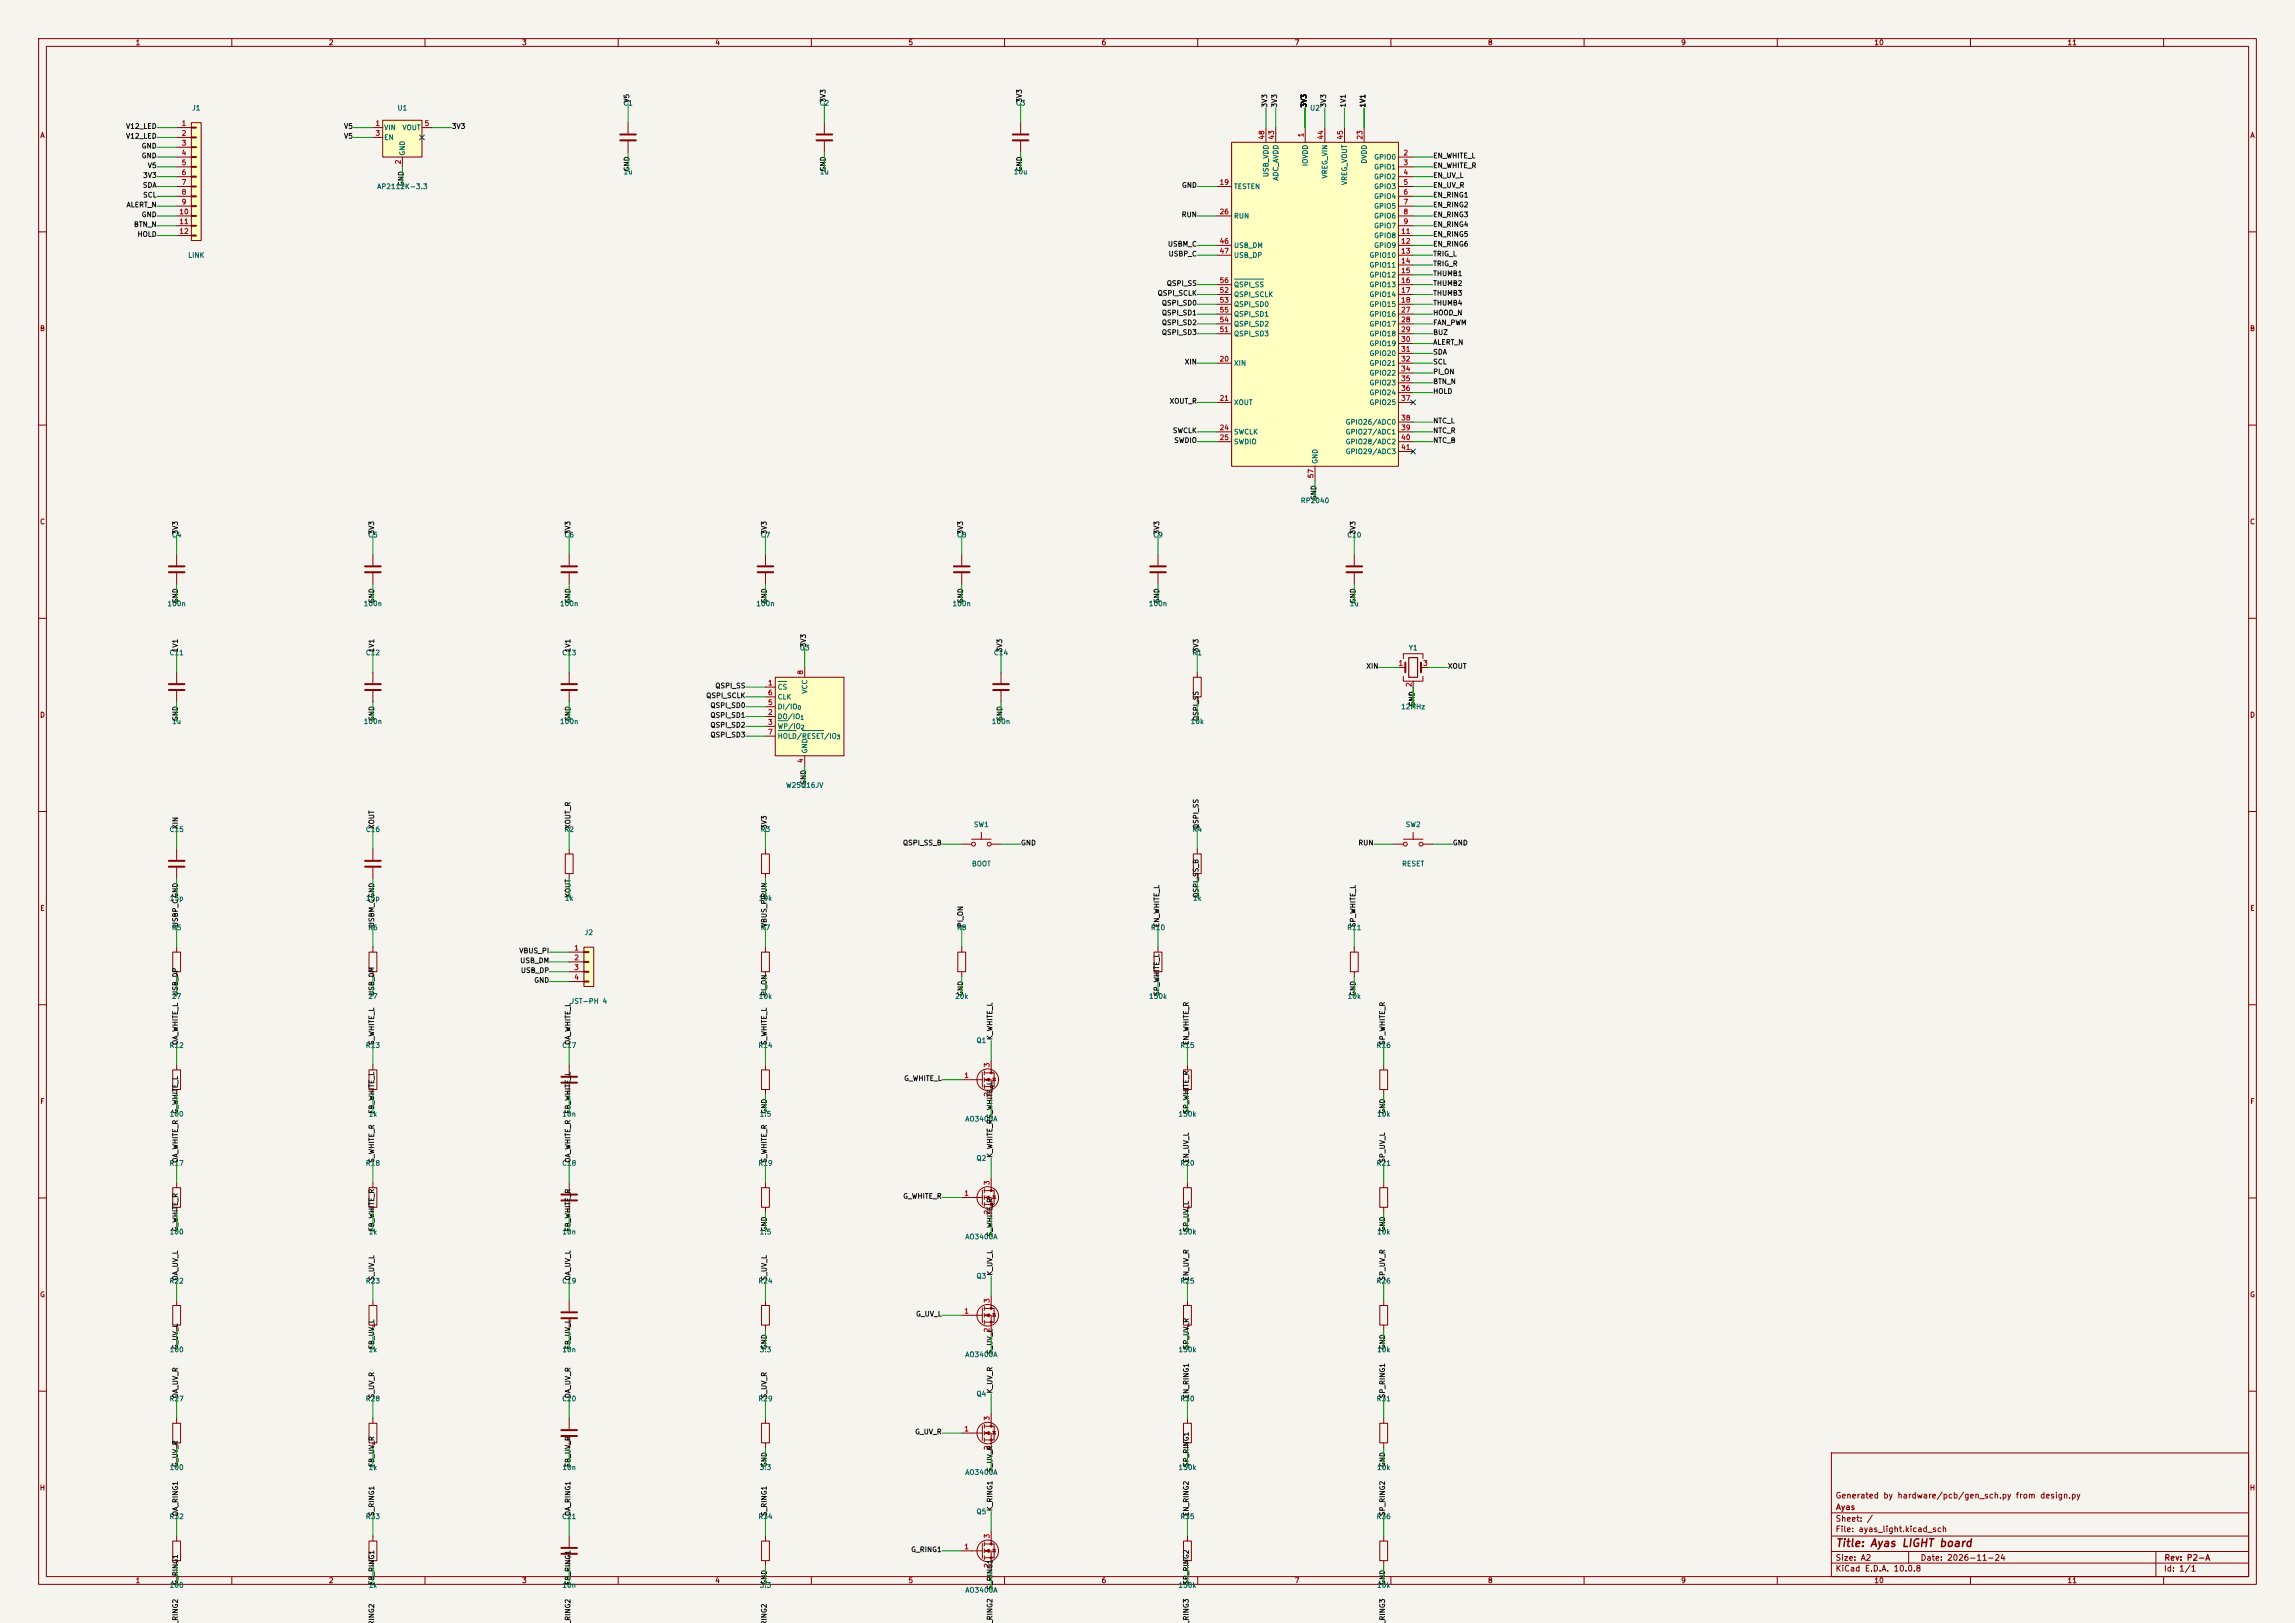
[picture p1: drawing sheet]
<svg xmlns="http://www.w3.org/2000/svg" width="594mm" height="420mm" viewBox="0 0 594 420" stroke-linecap="round" stroke-linejoin="round" font-family="sans-serif">
<defs><g id="words">
<text font-size="2" fill="#840000" x="475" y="400.8">Title: Ayas LIGHT board</text>
<g font-size="1.5" fill="#840000">
<text x="475" y="388.1">Generated by hardware/pcb/gen_sch.py from design.py</text>
<text x="475" y="394.1">Sheet: /</text>
<text x="475.1" y="391.1">Ayas</text>
<text x="475" y="396.8">File: ayas_light.kicad_sch</text>
<text x="475" y="407">KiCad E.D.A. 10.0.8</text>
<text x="475" y="404.2">Size: A2</text>
<text x="497" y="404.2">Date: 2026-11-24</text>
<text x="560" y="407">Id: 1/1</text>
<text x="560.1" y="404.2">Rev: P2-A</text>
</g>
<g font-size="1.3" fill="#840000">
<text x="35" y="12">1</text>
<text x="85" y="12">2</text>
<text x="135" y="12">3</text>
<text x="185" y="12">4</text>
<text x="235" y="12">5</text>
<text x="285" y="12">6</text>
<text x="335" y="12">7</text>
<text x="385" y="12">8</text>
<text x="435" y="12">9</text>
<text x="485" y="12">10</text>
<text x="535" y="12">11</text>
<text x="10.3" y="36">A</text>
<text x="582.3" y="36">A</text>
<text x="10.2" y="86">B</text>
<text x="582.2" y="86">B</text>
<text x="10.2" y="136">C</text>
<text x="582.2" y="136">C</text>
<text x="10.2" y="186">D</text>
<text x="582.2" y="186">D</text>
<text x="10.3" y="236">E</text>
<text x="582.3" y="236">E</text>
<text x="10.3" y="286">F</text>
<text x="582.3" y="286">F</text>
<text x="10.2" y="336">G</text>
<text x="582.2" y="336">G</text>
<text x="10.2" y="386">H</text>
<text x="582.2" y="386">H</text>
<text x="35" y="410">1</text>
<text x="85" y="410">2</text>
<text x="135" y="410">3</text>
<text x="185" y="410">4</text>
<text x="235" y="410">5</text>
<text x="285" y="410">6</text>
<text x="335" y="410">7</text>
<text x="385" y="410">8</text>
<text x="435" y="410">9</text>
<text x="485" y="410">10</text>
<text x="535" y="410">11</text>
</g>
<g font-size="1.3" fill="#006464">
<text x="49.6" y="28.9">J1</text>
<text x="102.7" y="28.9">U1</text>
<text x="161.2" y="27.6">C1</text>
<text x="212" y="27.6">C2</text>
<text x="262.8" y="27.6">C3</text>
<text x="339" y="28.9">U2</text>
<text x="99.3" y="34">VIN</text>
<text x="104" y="34">VOUT</text>
<text x="99.3" y="36.5">EN</text>
<text x="105.1" y="40.4" transform="rotate(-90 105.1 40.4)">GND</text>
<text x="355.5" y="41.6">GPIO0</text>
<text x="161.3" y="45.4">1u</text>
<text x="212.1" y="45.4">1u</text>
<text x="262.2" y="45.4">10u</text>
<text x="328.6" y="46" transform="rotate(-90 328.6 46)">USB_VDD</text>
<text x="331.2" y="46.9" transform="rotate(-90 331.2 46.9)">ADC_AVDD</text>
<text x="338.8" y="43.1" transform="rotate(-90 338.8 43.1)">IOVDD</text>
<text x="343.9" y="46.3" transform="rotate(-90 343.9 46.3)">VREG_VIN</text>
<text x="354" y="42.5" transform="rotate(-90 354 42.5)">DVDD</text>
<text x="355.5" y="44.1">GPIO1</text>
<text x="355.5" y="46.7">GPIO2</text>
<text x="97.5" y="49.2">AP2112K-3.3</text>
<text x="319.3" y="49.2">TESTEN</text>
<text x="348.9" y="48" transform="rotate(-90 348.9 48)">VREG_VOUT</text>
<text x="355.5" y="49.2">GPIO3</text>
<text x="355.5" y="51.8">GPIO4</text>
<text x="319.3" y="56.8">RUN</text>
<text x="355.5" y="54.3">GPIO5</text>
<text x="355.5" y="56.8">GPIO6</text>
<text x="355.5" y="59.4">GPIO7</text>
<text x="319.3" y="64.5">USB_DM</text>
<text x="355.5" y="61.9">GPIO8</text>
<text x="355.5" y="64.5">GPIO9</text>
<text x="48.6" y="67">LINK</text>
<text x="319.3" y="67">USB_DP</text>
<text x="354.3" y="67">GPIO10</text>
<text x="354.3" y="69.5">GPIO11</text>
<text x="319.3" y="77.2">QSPI_SCLK</text>
<text x="319.3" y="74.6">QSPI_SS</text>
<text x="354.3" y="72.1">GPIO12</text>
<text x="354.3" y="74.6">GPIO13</text>
<text x="354.3" y="77.2">GPIO14</text>
<text x="319.3" y="79.7">QSPI_SD0</text>
<text x="319.3" y="82.2">QSPI_SD1</text>
<text x="354.3" y="79.7">GPIO15</text>
<text x="354.3" y="82.2">GPIO16</text>
<text x="319.3" y="87.3">QSPI_SD3</text>
<text x="319.3" y="84.8">QSPI_SD2</text>
<text x="354.3" y="84.8">GPIO17</text>
<text x="354.3" y="87.3">GPIO18</text>
<text x="354.3" y="89.9">GPIO19</text>
<text x="319.3" y="94.9">XIN</text>
<text x="354.3" y="92.4">GPIO20</text>
<text x="354.3" y="94.9">GPIO21</text>
<text x="354.3" y="97.5">GPIO22</text>
<text x="354.3" y="100">GPIO23</text>
<text x="319.3" y="105.1">XOUT</text>
<text x="354.3" y="102.6">GPIO24</text>
<text x="354.3" y="105.1">GPIO25</text>
<text x="319.3" y="112.7">SWCLK</text>
<text x="348.2" y="110.2">GPIO26/ADC0</text>
<text x="348.2" y="112.7">GPIO27/ADC1</text>
<text x="319.3" y="115.3">SWDIO</text>
<text x="348.2" y="115.3">GPIO28/ADC2</text>
<text x="348.2" y="117.8">GPIO29/ADC3</text>
<text x="341.3" y="120.2" transform="rotate(-90 341.3 120.2)">GND</text>
<text x="336.5" y="130.5">RP2040</text>
<text x="44.4" y="139.4">C4</text>
<text x="95.2" y="139.4">C5</text>
<text x="146" y="139.4">C6</text>
<text x="196.8" y="139.4">C7</text>
<text x="247.6" y="139.4">C8</text>
<text x="298.4" y="139.4">C9</text>
<text x="348.5" y="139.4">C10</text>
<text x="43.2" y="157.2">100n</text>
<text x="94" y="157.2">100n</text>
<text x="144.8" y="157.2">100n</text>
<text x="195.6" y="157.2">100n</text>
<text x="246.4" y="157.2">100n</text>
<text x="297.2" y="157.2">100n</text>
<text x="349.2" y="157.2">1u</text>
<text x="43.7" y="169.9">C11</text>
<text x="94.5" y="169.9">C12</text>
<text x="145.3" y="169.9">C13</text>
<text x="206.9" y="168.6">U3</text>
<text x="257.1" y="169.9">C14</text>
<text x="308.5" y="169.9">R1</text>
<text x="364.5" y="168.6">Y1</text>
<text x="201.1" y="178.8">CS</text>
<text x="209.2" y="179.6" transform="rotate(-90 209.2 179.6)">VCC</text>
<text x="201.1" y="183.8">DI/IO</text>
<text x="201.1" y="181.3">CLK</text>
<text x="362.5" y="183.8">12MHz</text>
<text x="44.4" y="187.7">1u</text>
<text x="94" y="187.7">100n</text>
<text x="144.8" y="187.7">100n</text>
<text x="201.1" y="186.4">DO/IO</text>
<text x="201.1" y="188.9">WP/IO</text>
<text x="201.1" y="191.5">HOLD/RESET/IO</text>
<text x="256.6" y="187.7">100n</text>
<text x="308" y="187.7">10k</text>
<text x="209.2" y="195.1" transform="rotate(-90 209.2 195.1)">GND</text>
<text x="203.3" y="204.2">W25Q16JV</text>
<text x="43.7" y="215.6">C15</text>
<text x="94.5" y="215.6">C16</text>
<text x="146" y="215.6">R2</text>
<text x="196.8" y="215.6">R3</text>
<text x="251.9" y="214.3">SW1</text>
<text x="308.5" y="215.6">R4</text>
<text x="363.7" y="214.3">SW2</text>
<text x="251.4" y="224.5">BOOT</text>
<text x="362.8" y="224.5">RESET</text>
<text x="43.8" y="233.4">15p</text>
<text x="94.6" y="233.4">15p</text>
<text x="146.1" y="233.4">1k</text>
<text x="196.3" y="233.4">10k</text>
<text x="308.6" y="233.4">1k</text>
<text x="44.4" y="241">R5</text>
<text x="95.2" y="241">R6</text>
<text x="151.2" y="242.3">J2</text>
<text x="196.8" y="241">R7</text>
<text x="247.6" y="241">R8</text>
<text x="297.7" y="241">R10</text>
<text x="348.5" y="241">R11</text>
<text x="44.4" y="258.8">27</text>
<text x="95.2" y="258.8">27</text>
<text x="147.5" y="260">JST-PH 4</text>
<text x="196.3" y="258.8">10k</text>
<text x="247.1" y="258.8">20k</text>
<text x="297.3" y="258.8">150k</text>
<text x="348.7" y="258.8">10k</text>
<text x="43.7" y="271.5">R12</text>
<text x="94.5" y="271.5">R13</text>
<text x="145.3" y="271.5">C17</text>
<text x="196.1" y="271.5">R14</text>
<text x="252.6" y="270.2">Q1</text>
<text x="305.4" y="271.5">R15</text>
<text x="356.2" y="271.5">R16</text>
<text x="43.8" y="289.3">100</text>
<text x="95.3" y="289.3">1k</text>
<text x="145.4" y="289.3">10n</text>
<text x="196.5" y="289.3">1.5</text>
<text x="249.7" y="290.5">AO3400A</text>
<text x="304.9" y="289.3">150k</text>
<text x="356.3" y="289.3">10k</text>
<text x="43.7" y="302">R17</text>
<text x="94.5" y="302">R18</text>
<text x="145.3" y="302">C18</text>
<text x="196.1" y="302">R19</text>
<text x="252.6" y="300.7">Q2</text>
<text x="305.4" y="302">R20</text>
<text x="356.2" y="302">R21</text>
<text x="43.8" y="319.7">100</text>
<text x="95.3" y="319.7">1k</text>
<text x="145.4" y="319.7">10n</text>
<text x="196.5" y="319.7">1.5</text>
<text x="249.7" y="321">AO3400A</text>
<text x="304.9" y="319.7">150k</text>
<text x="356.3" y="319.7">10k</text>
<text x="43.7" y="332.4">R22</text>
<text x="94.5" y="332.4">R23</text>
<text x="145.3" y="332.4">C19</text>
<text x="196.1" y="332.4">R24</text>
<text x="252.6" y="331.2">Q3</text>
<text x="305.4" y="332.4">R25</text>
<text x="356.2" y="332.4">R26</text>
<text x="43.8" y="350.2">100</text>
<text x="95.3" y="350.2">1k</text>
<text x="145.4" y="350.2">10n</text>
<text x="196.5" y="350.2">3.3</text>
<text x="249.7" y="351.5">AO3400A</text>
<text x="304.9" y="350.2">150k</text>
<text x="356.3" y="350.2">10k</text>
<text x="43.7" y="362.9">R27</text>
<text x="94.5" y="362.9">R28</text>
<text x="145.3" y="362.9">C20</text>
<text x="196.1" y="362.9">R29</text>
<text x="252.6" y="361.6">Q4</text>
<text x="305.4" y="362.9">R30</text>
<text x="356.2" y="362.9">R31</text>
<text x="43.8" y="380.7">100</text>
<text x="95.3" y="380.7">1k</text>
<text x="145.4" y="380.7">10n</text>
<text x="196.5" y="380.7">3.3</text>
<text x="249.7" y="382">AO3400A</text>
<text x="304.9" y="380.7">150k</text>
<text x="356.3" y="380.7">10k</text>
<text x="43.7" y="393.4">R32</text>
<text x="94.5" y="393.4">R33</text>
<text x="145.3" y="393.4">C21</text>
<text x="196.1" y="393.4">R34</text>
<text x="252.6" y="392.1">Q5</text>
<text x="305.4" y="393.4">R35</text>
<text x="356.2" y="393.4">R36</text>
<text x="43.8" y="411.2">100</text>
<text x="95.3" y="411.2">1k</text>
<text x="145.4" y="411.2">10n</text>
<text x="196.5" y="411.2">3.3</text>
<text x="249.7" y="412.4">AO3400A</text>
<text x="304.9" y="411.2">150k</text>
<text x="356.3" y="411.2">10k</text>
</g>
<g font-size="1.3" fill="#0f0f0f">
<text x="163.2" y="26.7" transform="rotate(-90 163.2 26.7)">V5</text>
<text x="214" y="26.7" transform="rotate(-90 214 26.7)">3V3</text>
<text x="264.8" y="26.7" transform="rotate(-90 264.8 26.7)">3V3</text>
<text x="328.3" y="28" transform="rotate(-90 328.3 28)">3V3</text>
<text x="330.8" y="28" transform="rotate(-90 330.8 28)">3V3</text>
<text x="338.4" y="28" transform="rotate(-90 338.4 28)">3V3</text>
<text x="343.5" y="28" transform="rotate(-90 343.5 28)">3V3</text>
<text x="348.6" y="28" transform="rotate(-90 348.6 28)">1V1</text>
<text x="353.7" y="28" transform="rotate(-90 353.7 28)">1V1</text>
<text x="32.5" y="33.6">V12_LED</text>
<text x="88.9" y="33.6">V5</text>
<text x="116.8" y="33.6">3V3</text>
<text x="32.5" y="36.2">V12_LED</text>
<text x="36.5" y="38.7">GND</text>
<text x="36.5" y="41.3">GND</text>
<text x="88.9" y="36.2">V5</text>
<text x="370.8" y="41.3">EN_WHITE_L</text>
<text x="36.9" y="46.3">3V3</text>
<text x="38.1" y="43.8">V5</text>
<text x="163.2" y="44.5" transform="rotate(-90 163.2 44.5)">GND</text>
<text x="214" y="44.5" transform="rotate(-90 214 44.5)">GND</text>
<text x="264.8" y="44.5" transform="rotate(-90 264.8 44.5)">GND</text>
<text x="370.8" y="46.3">EN_UV_L</text>
<text x="370.8" y="43.8">EN_WHITE_R</text>
<text x="32.6" y="54">ALERT_N</text>
<text x="36.8" y="48.9">SDA</text>
<text x="36.9" y="51.4">SCL</text>
<text x="104.8" y="48.3" transform="rotate(-90 104.8 48.3)">GND</text>
<text x="305.8" y="48.9">GND</text>
<text x="370.8" y="54">EN_RING2</text>
<text x="370.8" y="51.4">EN_RING1</text>
<text x="370.8" y="48.9">EN_UV_R</text>
<text x="34.5" y="59">BTN_N</text>
<text x="36.5" y="56.5">GND</text>
<text x="305.7" y="56.5">RUN</text>
<text x="370.8" y="59">EN_RING4</text>
<text x="370.8" y="56.5">EN_RING3</text>
<text x="35.5" y="61.6">HOLD</text>
<text x="302.2" y="64.1">USBM_C</text>
<text x="370.8" y="64.1">EN_RING6</text>
<text x="370.8" y="61.6">EN_RING5</text>
<text x="302.3" y="66.7">USBP_C</text>
<text x="370.8" y="66.7">TRIG_L</text>
<text x="370.8" y="69.2">TRIG_R</text>
<text x="370.8" y="71.7">THUMB1</text>
<text x="299.5" y="76.8">QSPI_SCLK</text>
<text x="301.9" y="74.3">QSPI_SS</text>
<text x="370.8" y="74.3">THUMB2</text>
<text x="370.8" y="76.8">THUMB3</text>
<text x="300.6" y="81.9">QSPI_SD1</text>
<text x="300.6" y="79.4">QSPI_SD0</text>
<text x="370.8" y="79.4">THUMB4</text>
<text x="370.8" y="81.9">HOOD_N</text>
<text x="300.6" y="84.4">QSPI_SD2</text>
<text x="300.6" y="87">QSPI_SD3</text>
<text x="370.8" y="84.4">FAN_PWM</text>
<text x="370.8" y="87">BUZ</text>
<text x="370.8" y="89.5">ALERT_N</text>
<text x="306.5" y="94.6">XIN</text>
<text x="370.8" y="92.1">SDA</text>
<text x="370.8" y="94.6">SCL</text>
<text x="370.8" y="97.1">PI_ON</text>
<text x="370.8" y="99.7">BTN_N</text>
<text x="302.6" y="104.8">XOUT_R</text>
<text x="370.8" y="102.2">HOLD</text>
<text x="303.4" y="112.4">SWCLK</text>
<text x="370.8" y="109.8">NTC_L</text>
<text x="370.8" y="112.4">NTC_R</text>
<text x="303.8" y="114.9">SWDIO</text>
<text x="370.8" y="114.9">NTC_B</text>
<text x="341" y="129.6" transform="rotate(-90 341 129.6)">GND</text>
<text x="46.3" y="138.5" transform="rotate(-90 46.3 138.5)">3V3</text>
<text x="97.1" y="138.5" transform="rotate(-90 97.1 138.5)">3V3</text>
<text x="147.9" y="138.5" transform="rotate(-90 147.9 138.5)">3V3</text>
<text x="198.7" y="138.5" transform="rotate(-90 198.7 138.5)">3V3</text>
<text x="249.5" y="138.5" transform="rotate(-90 249.5 138.5)">3V3</text>
<text x="300.3" y="138.5" transform="rotate(-90 300.3 138.5)">3V3</text>
<text x="351.1" y="138.5" transform="rotate(-90 351.1 138.5)">3V3</text>
<text x="46.3" y="156.2" transform="rotate(-90 46.3 156.2)">GND</text>
<text x="97.1" y="156.2" transform="rotate(-90 97.1 156.2)">GND</text>
<text x="147.9" y="156.2" transform="rotate(-90 147.9 156.2)">GND</text>
<text x="198.7" y="156.2" transform="rotate(-90 198.7 156.2)">GND</text>
<text x="249.5" y="156.2" transform="rotate(-90 249.5 156.2)">GND</text>
<text x="300.3" y="156.2" transform="rotate(-90 300.3 156.2)">GND</text>
<text x="351.1" y="156.2" transform="rotate(-90 351.1 156.2)">GND</text>
<text x="208.9" y="167.7" transform="rotate(-90 208.9 167.7)">3V3</text>
<text x="46.3" y="168.9" transform="rotate(-90 46.3 168.9)">1V1</text>
<text x="97.1" y="168.9" transform="rotate(-90 97.1 168.9)">1V1</text>
<text x="147.9" y="168.9" transform="rotate(-90 147.9 168.9)">1V1</text>
<text x="259.7" y="168.9" transform="rotate(-90 259.7 168.9)">3V3</text>
<text x="310.5" y="168.9" transform="rotate(-90 310.5 168.9)">3V3</text>
<text x="353.5" y="173.3">XIN</text>
<text x="374.6" y="173.3">XOUT</text>
<text x="185" y="178.4">QSPI_SS</text>
<text x="182.7" y="181">QSPI_SCLK</text>
<text x="183.7" y="183.5">QSPI_SD0</text>
<text x="366.4" y="182.9" transform="rotate(-90 366.4 182.9)">GND</text>
<text x="46.3" y="186.7" transform="rotate(-90 46.3 186.7)">GND</text>
<text x="97.1" y="186.7" transform="rotate(-90 97.1 186.7)">GND</text>
<text x="147.9" y="186.7" transform="rotate(-90 147.9 186.7)">GND</text>
<text x="183.7" y="186">QSPI_SD1</text>
<text x="183.7" y="188.6">QSPI_SD2</text>
<text x="183.7" y="191.1">QSPI_SD3</text>
<text x="259.7" y="186.7" transform="rotate(-90 259.7 186.7)">GND</text>
<text x="310.5" y="186.7" transform="rotate(-90 310.5 186.7)">QSPI_SS</text>
<text x="208.9" y="203.2" transform="rotate(-90 208.9 203.2)">GND</text>
<text x="46.3" y="214.7" transform="rotate(-90 46.3 214.7)">XIN</text>
<text x="97.1" y="214.7" transform="rotate(-90 97.1 214.7)">XOUT</text>
<text x="147.9" y="214.7" transform="rotate(-90 147.9 214.7)">XOUT_R</text>
<text x="198.7" y="214.7" transform="rotate(-90 198.7 214.7)">3V3</text>
<text x="310.5" y="214.7" transform="rotate(-90 310.5 214.7)">QSPI_SS</text>
<text x="233.6" y="219.1">QSPI_SS_B</text>
<text x="264.1" y="219.1">GND</text>
<text x="351.4" y="219.1">RUN</text>
<text x="375.9" y="219.1">GND</text>
<text x="147.9" y="232.4" transform="rotate(-90 147.9 232.4)">XOUT</text>
<text x="310.5" y="232.4" transform="rotate(-90 310.5 232.4)">QSPI_SS_B</text>
<text x="46.3" y="240.1" transform="rotate(-90 46.3 240.1)">USBP_CGND</text>
<text x="97.1" y="240.1" transform="rotate(-90 97.1 240.1)">USBM_CGND</text>
<text x="198.7" y="240.1" transform="rotate(-90 198.7 240.1)">VBUS_PIRUN</text>
<text x="249.5" y="240.1" transform="rotate(-90 249.5 240.1)">PI_ON</text>
<text x="300.3" y="240.1" transform="rotate(-90 300.3 240.1)">EN_WHITE_L</text>
<text x="351.1" y="240.1" transform="rotate(-90 351.1 240.1)">SP_WHITE_L</text>
<text x="134.3" y="247">VBUS_PI</text>
<text x="134.5" y="249.5">USB_DM</text>
<text x="46.3" y="257.8" transform="rotate(-90 46.3 257.8)">USB_DP</text>
<text x="97.1" y="257.8" transform="rotate(-90 97.1 257.8)">USB_DM</text>
<text x="134.7" y="252.1">USB_DP</text>
<text x="138.1" y="254.6">GND</text>
<text x="198.7" y="257.8" transform="rotate(-90 198.7 257.8)">PI_ON</text>
<text x="249.5" y="257.8" transform="rotate(-90 249.5 257.8)">GND</text>
<text x="300.3" y="257.8" transform="rotate(-90 300.3 257.8)">SP_WHITE_L</text>
<text x="351.1" y="257.8" transform="rotate(-90 351.1 257.8)">GND</text>
<text x="257.2" y="269.3" transform="rotate(-90 257.2 269.3)">K_WHITE_L</text>
<text x="46.3" y="270.5" transform="rotate(-90 46.3 270.5)">OA_WHITE_L</text>
<text x="97.1" y="270.5" transform="rotate(-90 97.1 270.5)">S_WHITE_L</text>
<text x="147.9" y="270.5" transform="rotate(-90 147.9 270.5)">OA_WHITE_L</text>
<text x="198.7" y="270.5" transform="rotate(-90 198.7 270.5)">S_WHITE_L</text>
<text x="308" y="270.5" transform="rotate(-90 308 270.5)">EN_WHITE_R</text>
<text x="358.8" y="270.5" transform="rotate(-90 358.8 270.5)">SP_WHITE_R</text>
<text x="233.9" y="280">G_WHITE_L</text>
<text x="46.3" y="288.3" transform="rotate(-90 46.3 288.3)">G_WHITE_L</text>
<text x="97.1" y="288.3" transform="rotate(-90 97.1 288.3)">FB_WHITE_L</text>
<text x="147.9" y="288.3" transform="rotate(-90 147.9 288.3)">FB_WHITE_L</text>
<text x="198.7" y="288.3" transform="rotate(-90 198.7 288.3)">GND</text>
<text x="308" y="288.3" transform="rotate(-90 308 288.3)">SP_WHITE_R</text>
<text x="358.8" y="288.3" transform="rotate(-90 358.8 288.3)">GND</text>
<text x="257.2" y="299.7" transform="rotate(-90 257.2 299.7)">K_WHITE_RS_WHITE_L</text>
<text x="46.3" y="301" transform="rotate(-90 46.3 301)">OA_WHITE_R</text>
<text x="97.1" y="301" transform="rotate(-90 97.1 301)">S_WHITE_R</text>
<text x="147.9" y="301" transform="rotate(-90 147.9 301)">OA_WHITE_R</text>
<text x="198.7" y="301" transform="rotate(-90 198.7 301)">S_WHITE_R</text>
<text x="308" y="301" transform="rotate(-90 308 301)">EN_UV_L</text>
<text x="358.8" y="301" transform="rotate(-90 358.8 301)">SP_UV_L</text>
<text x="233.6" y="310.5">G_WHITE_R</text>
<text x="46.3" y="318.8" transform="rotate(-90 46.3 318.8)">G_WHITE_R</text>
<text x="97.1" y="318.8" transform="rotate(-90 97.1 318.8)">FB_WHITE_R</text>
<text x="147.9" y="318.8" transform="rotate(-90 147.9 318.8)">FB_WHITE_R</text>
<text x="198.7" y="318.8" transform="rotate(-90 198.7 318.8)">GND</text>
<text x="257.2" y="320.1" transform="rotate(-90 257.2 320.1)">S_WHITE_R</text>
<text x="308" y="318.8" transform="rotate(-90 308 318.8)">SP_UV_L</text>
<text x="358.8" y="318.8" transform="rotate(-90 358.8 318.8)">GND</text>
<text x="46.3" y="331.5" transform="rotate(-90 46.3 331.5)">OA_UV_L</text>
<text x="97.1" y="331.5" transform="rotate(-90 97.1 331.5)">S_UV_L</text>
<text x="147.9" y="331.5" transform="rotate(-90 147.9 331.5)">OA_UV_L</text>
<text x="198.7" y="331.5" transform="rotate(-90 198.7 331.5)">S_UV_L</text>
<text x="257.2" y="330.2" transform="rotate(-90 257.2 330.2)">K_UV_L</text>
<text x="308" y="331.5" transform="rotate(-90 308 331.5)">EN_UV_R</text>
<text x="358.8" y="331.5" transform="rotate(-90 358.8 331.5)">SP_UV_R</text>
<text x="237" y="341">G_UV_L</text>
<text x="46.3" y="349.3" transform="rotate(-90 46.3 349.3)">G_UV_L</text>
<text x="97.1" y="349.3" transform="rotate(-90 97.1 349.3)">FB_UV_L</text>
<text x="147.9" y="349.3" transform="rotate(-90 147.9 349.3)">FB_UV_L</text>
<text x="198.7" y="349.3" transform="rotate(-90 198.7 349.3)">GND</text>
<text x="257.2" y="350.5" transform="rotate(-90 257.2 350.5)">S_UV_L</text>
<text x="308" y="349.3" transform="rotate(-90 308 349.3)">SP_UV_R</text>
<text x="358.8" y="349.3" transform="rotate(-90 358.8 349.3)">GND</text>
<text x="46.3" y="362" transform="rotate(-90 46.3 362)">OA_UV_R</text>
<text x="97.1" y="362" transform="rotate(-90 97.1 362)">S_UV_R</text>
<text x="147.9" y="362" transform="rotate(-90 147.9 362)">OA_UV_R</text>
<text x="198.7" y="362" transform="rotate(-90 198.7 362)">S_UV_R</text>
<text x="257.2" y="360.7" transform="rotate(-90 257.2 360.7)">K_UV_R</text>
<text x="308" y="362" transform="rotate(-90 308 362)">EN_RING1</text>
<text x="358.8" y="362" transform="rotate(-90 358.8 362)">SP_RING1</text>
<text x="236.7" y="371.5">G_UV_R</text>
<text x="46.3" y="379.8" transform="rotate(-90 46.3 379.8)">G_UV_R</text>
<text x="97.1" y="379.8" transform="rotate(-90 97.1 379.8)">FB_UV_R</text>
<text x="147.9" y="379.8" transform="rotate(-90 147.9 379.8)">FB_UV_R</text>
<text x="198.7" y="379.8" transform="rotate(-90 198.7 379.8)">GND</text>
<text x="257.2" y="381" transform="rotate(-90 257.2 381)">S_UV_R</text>
<text x="308" y="379.8" transform="rotate(-90 308 379.8)">SP_RING1</text>
<text x="358.8" y="379.8" transform="rotate(-90 358.8 379.8)">GND</text>
<text x="46.3" y="392.5" transform="rotate(-90 46.3 392.5)">OA_RING1</text>
<text x="97.1" y="392.5" transform="rotate(-90 97.1 392.5)">S_RING1</text>
<text x="147.9" y="392.5" transform="rotate(-90 147.9 392.5)">OA_RING1</text>
<text x="198.7" y="392.5" transform="rotate(-90 198.7 392.5)">S_RING1</text>
<text x="257.2" y="391.2" transform="rotate(-90 257.2 391.2)">K_RING1</text>
<text x="308" y="392.5" transform="rotate(-90 308 392.5)">EN_RING2</text>
<text x="358.8" y="392.5" transform="rotate(-90 358.8 392.5)">SP_RING2</text>
<text x="235.7" y="401.9">G_RING1</text>
<text x="46.3" y="410.2" transform="rotate(-90 46.3 410.2)">G_RING1</text>
<text x="97.1" y="410.2" transform="rotate(-90 97.1 410.2)">FB_RING1</text>
<text x="147.9" y="410.2" transform="rotate(-90 147.9 410.2)">FB_RING1</text>
<text x="198.7" y="410.2" transform="rotate(-90 198.7 410.2)">GND</text>
<text x="257.2" y="411.5" transform="rotate(-90 257.2 411.5)">S_RING1</text>
<text x="308" y="410.2" transform="rotate(-90 308 410.2)">SP_RING2</text>
<text x="358.8" y="410.2" transform="rotate(-90 358.8 410.2)">GND</text>
<text x="46.3" y="420.5" transform="rotate(-90 46.3 420.5)">_RING2</text>
<text x="97.1" y="420.8" transform="rotate(-90 97.1 420.8)">RING2</text>
<text x="147.9" y="420.5" transform="rotate(-90 147.9 420.5)">_RING2</text>
<text x="198.7" y="420.8" transform="rotate(-90 198.7 420.8)">RING2</text>
<text x="257.2" y="420.4" transform="rotate(-90 257.2 420.4)">_RING2</text>
<text x="308" y="420.5" transform="rotate(-90 308 420.5)">_RING3</text>
<text x="358.8" y="420.5" transform="rotate(-90 358.8 420.5)">_RING3</text>
</g>
<g font-size="1.3" fill="#a90000">
<text x="46.9" y="32.9">1</text>
<text x="46.9" y="35.4">2</text>
<text x="97.1" y="32.9">1</text>
<text x="97.1" y="35.4">3</text>
<text x="109.8" y="32.9">5</text>
<text x="337.7" y="35.7" transform="rotate(-90 337.7 35.7)">1</text>
<text x="46.9" y="38">3</text>
<text x="46.9" y="40.5">4</text>
<text x="327.5" y="36.3" transform="rotate(-90 327.5 36.3)">48</text>
<text x="330.1" y="36.3" transform="rotate(-90 330.1 36.3)">43</text>
<text x="342.8" y="36.3" transform="rotate(-90 342.8 36.3)">44</text>
<text x="347.8" y="36.3" transform="rotate(-90 347.8 36.3)">45</text>
<text x="352.9" y="36.3" transform="rotate(-90 352.9 36.3)">23</text>
<text x="363.1" y="40.5">2</text>
<text x="46.9" y="43">5</text>
<text x="46.9" y="45.6">6</text>
<text x="104" y="42.6" transform="rotate(-90 104 42.6)">2</text>
<text x="363.1" y="43">3</text>
<text x="363.1" y="45.6">4</text>
<text x="46.9" y="48.1">7</text>
<text x="46.9" y="50.7">8</text>
<text x="46.9" y="53.2">9</text>
<text x="315.5" y="48.1">19</text>
<text x="363.1" y="48.1">5</text>
<text x="363.1" y="50.7">6</text>
<text x="363.1" y="53.2">7</text>
<text x="46.3" y="55.7">10</text>
<text x="46.3" y="58.3">11</text>
<text x="315.5" y="55.7">26</text>
<text x="363.1" y="55.7">8</text>
<text x="363.1" y="58.3">9</text>
<text x="46.3" y="60.8">12</text>
<text x="315.5" y="63.4">46</text>
<text x="315.5" y="65.9">47</text>
<text x="362.5" y="60.8">11</text>
<text x="362.5" y="63.4">12</text>
<text x="362.5" y="65.9">13</text>
<text x="362.5" y="68.4">14</text>
<text x="362.5" y="71">15</text>
<text x="315.5" y="76.1">52</text>
<text x="315.5" y="73.5">56</text>
<text x="362.5" y="73.5">16</text>
<text x="362.5" y="76.1">17</text>
<text x="315.5" y="78.6">53</text>
<text x="315.5" y="83.7">54</text>
<text x="315.5" y="81.1">55</text>
<text x="362.5" y="78.6">18</text>
<text x="362.5" y="81.1">27</text>
<text x="362.5" y="83.7">28</text>
<text x="315.5" y="86.2">51</text>
<text x="362.5" y="86.2">29</text>
<text x="362.5" y="88.8">30</text>
<text x="315.5" y="93.8">20</text>
<text x="362.5" y="91.3">31</text>
<text x="362.5" y="93.8">32</text>
<text x="362.5" y="96.4">34</text>
<text x="362.5" y="98.9">35</text>
<text x="362.5" y="101.5">36</text>
<text x="315.5" y="104">21</text>
<text x="362.5" y="104">37</text>
<text x="315.5" y="111.6">24</text>
<text x="362.5" y="109.1">38</text>
<text x="362.5" y="111.6">39</text>
<text x="315.5" y="114.2">25</text>
<text x="362.5" y="114.2">40</text>
<text x="362.5" y="116.7">41</text>
<text x="340.2" y="123.9" transform="rotate(-90 340.2 123.9)">57</text>
<text x="361.9" y="172.6">1</text>
<text x="368.2" y="172.6">3</text>
<text x="198.7" y="177.7">1</text>
<text x="208.1" y="174.7" transform="rotate(-90 208.1 174.7)">8</text>
<text x="365.6" y="177.9" transform="rotate(-90 365.6 177.9)">2</text>
<text x="198.7" y="185.3">2</text>
<text x="198.7" y="182.7">5</text>
<text x="198.7" y="180.2">6</text>
<text x="198.7" y="187.8">3</text>
<text x="198.7" y="190.4">7</text>
<text x="208.1" y="197.6" transform="rotate(-90 208.1 197.6)">4</text>
<text x="148.5" y="246.2">1</text>
<text x="148.5" y="248.8">2</text>
<text x="148.5" y="251.3">3</text>
<text x="148.5" y="253.9">4</text>
<text x="249.5" y="279.3">1</text>
<text x="256.4" y="276.3" transform="rotate(-90 256.4 276.3)">3</text>
<text x="256.4" y="283.9" transform="rotate(-90 256.4 283.9)">2</text>
<text x="249.5" y="309.7">1</text>
<text x="256.4" y="306.8" transform="rotate(-90 256.4 306.8)">3</text>
<text x="256.4" y="314.4" transform="rotate(-90 256.4 314.4)">2</text>
<text x="249.5" y="340.2">1</text>
<text x="256.4" y="337.3" transform="rotate(-90 256.4 337.3)">3</text>
<text x="256.4" y="344.9" transform="rotate(-90 256.4 344.9)">2</text>
<text x="249.5" y="370.7">1</text>
<text x="256.4" y="367.8" transform="rotate(-90 256.4 367.8)">3</text>
<text x="256.4" y="375.4" transform="rotate(-90 256.4 375.4)">2</text>
<text x="249.5" y="401.2">1</text>
<text x="256.4" y="398.2" transform="rotate(-90 256.4 398.2)">3</text>
<text x="256.4" y="405.9" transform="rotate(-90 256.4 405.9)">2</text>
</g>
<g font-size="1" fill="#006464">
<text x="206.3" y="183.9">0</text>
<text x="207" y="186.4">1</text>
<text x="207.2" y="189">2</text>
<text x="216.5" y="191.5">3</text>
</g>
</g></defs>
<path d="M0 0h594v420h-594z" fill="#f5f4ef" stroke="#f5f4ef" stroke-width=".26"/>
<g fill="none" stroke="#840000" stroke-width=".26">
<path d="M10 10h574v400h-574zM12 12h570v396h-570zM60 10v2M110 10v2M160 10v2M210 10v2M260 10v2M310 10v2M360 10v2M410 10v2M460 10v2M510 10v2"/>
<path d="M560 10v2M10 60h2M582 60h2M10 110h2M582 110h2M350.5 143.5v2.8M350.5 148.3v2.8M10 160h2M361.9 172.7h1.8M363.2 170.4v-1.2h5.1v1.2M363.2 175v1.3h5.1v-1.3M365.8 176.3v1.5"/>
<path d="M367.8 172.7h1.8M582 160h2M10 210h2M360.7 218.4h2.5M363.2 217.2h5.1M365.8 215.4v1.8M368.3 218.4h2.5M582 210h2M349.5 246.4h2v5.1h-2zM350.5 245.1v1.3M350.5 251.5v1.2M10 260h2"/>
<path d="M582 260h2M10 310h2M582 310h2M10 360h2M474 376h108v32h-108zM582 360h2M197.1 398.8h2v5.1h-2zM198.1 397.5v1.3M474 397.5h108M474 391.5h108M60 408v2M110 408v2"/>
<path d="M160 408v2M198.1 403.9v1.2M210 408v2M260 408v2M310 408v2M360 408v2M410 408v2M460 408v2M474 404.5h108M474 401.5h108M494 401.5v3M510 408v2"/>
<path d="M558 401.5v6.5M560 408v2"/>
<circle cx="363.7" cy="218.4" r=".51"/>
<circle cx="367.8" cy="218.4" r=".51"/>
</g>
<path d="M348.5 146.6h4.1M348.5 148.1h4.1M363.7 171.5v2.5M367.8 171.5v2.5" fill="none" stroke="#840000" stroke-width=".51"/>
<path d="M364.6 170.2h2.3v5.1h-2.3z" fill="none" stroke="#840000" stroke-width=".3"/>
<path d="M318.8 36.8h43.1v83.9h-43.1z" fill="#ffffc2"/>
<g fill="none" stroke="#840000" stroke-width=".26">
<path d="M318.8 36.8h43.1v83.9h-43.1zM327.7 33v3.8M330.2 33v3.8M337.8 33v3.8M342.9 33v3.8M348 33v3.8M353.1 33v3.8M315 48.3h3.8M315 55.9h3.8M361.9 40.6h3.9M361.9 43.2h3.9M361.9 45.7h3.9"/>
<path d="M361.9 48.3h3.9M361.9 50.8h3.9M361.9 53.3h3.9M361.9 55.9h3.9M361.9 58.4h3.9M315 63.5h3.8M315 66h3.8M315 73.7h3.8M315 76.2h3.8M315 78.7h3.8M361.9 61h3.9M361.9 63.5h3.9"/>
<path d="M361.9 66h3.9M361.9 68.6h3.9M361.9 71.1h3.9M361.9 73.7h3.9M361.9 76.2h3.9M361.9 78.7h3.9M315 94h3.8M315 81.3h3.8M315 83.8h3.8M315 86.4h3.8M361.9 94h3.9M361.9 81.3h3.9"/>
<path d="M361.9 83.8h3.9M361.9 86.4h3.9M361.9 88.9h3.9M361.9 91.4h3.9M361.9 96.5h3.9M361.9 99.1h3.9M315 104.1h3.8M315 111.8h3.8M315 114.3h3.8M361.9 104.1h3.9M361.9 111.8h3.9M361.9 114.3h3.9"/>
<path d="M361.9 101.6h3.9M361.9 109.2h3.9M361.9 116.8h3.9M340.4 120.7v3.8M45.7 219.7v2.8M96.5 219.7v2.8M45.7 224.5v2.8M96.5 224.5v2.8M44.7 246.4h2v5.1h-2zM45.7 245.1v1.3M45.7 251.5v1.2M95.5 246.4h2v5.1h-2z"/>
<path d="M96.5 245.1v1.3M96.5 251.5v1.2M197.1 246.4h2v5.1h-2zM198.1 245.1v1.3M198.1 251.5v1.2M247.9 246.4h2v5.1h-2zM248.9 245.1v1.3M248.9 251.5v1.2M44.7 276.9h2v5h-2zM45.7 275.6v1.3M95.5 276.9h2v5h-2zM96.5 275.6v1.3"/>
<path d="M147.3 275.6v2.8M197.1 276.9h2v5h-2zM198.1 275.6v1.3M248.9 279.4h5.4M254.3 277.5v3.8M254.8 277.6h2.5v3.6h-2.5M254.8 279.4h1.7v5.1M254.8 277.1v1M254.8 278.9v1M256.5 274.3v3.3M256.9 279h.8M257.3 279l.4 .7h-.8z"/>
<path d="M45.7 281.9v1.3M96.5 281.9v1.3M147.3 280.4v2.8M198.1 281.9v1.3M254.8 280.7v1M44.7 307.3h2v5.1h-2zM45.7 306.1v1.2M45.7 312.4v1.3M95.5 307.3h2v5.1h-2zM96.5 306.1v1.2M96.5 312.4v1.3M147.3 306.1v2.8"/>
<path d="M147.3 310.9v2.8M197.1 307.3h2v5.1h-2zM198.1 306.1v1.2M198.1 312.4v1.3M248.9 309.9h5.4M254.3 308v3.8M254.8 308.1h2.5v3.6h-2.5M254.8 309.9h1.7v5.1M254.8 307.6v1M254.8 309.4v1M254.8 311.2v1M256.5 304.8v3.3"/>
<path d="M256.9 309.5h.8M257.3 309.5l.4 .6h-.8zM44.7 337.8h2v5.1h-2zM45.7 336.6v1.2M95.5 337.8h2v5.1h-2zM96.5 336.6v1.2M147.3 336.6v2.7M197.1 337.8h2v5.1h-2zM198.1 336.6v1.2M254.3 338.5v3.8M254.8 338.6h2.5v3.5h-2.5M254.8 338.1v1"/>
<path d="M254.8 339.9v1M256.5 335.3v3.3M256.9 340h.8M257.3 340l.4 .6h-.8zM45.7 342.9v1.3M96.5 342.9v1.3M147.3 341.4v2.8M198.1 342.9v1.3M248.9 340.4h5.4M254.8 340.4h1.7v5M254.8 341.6v1M44.7 368.3h2v5.1h-2z"/>
<path d="M45.7 367v1.3M45.7 373.4v1.3M95.5 368.3h2v5.1h-2zM96.5 367v1.3M96.5 373.4v1.3M147.3 367v2.8M147.3 371.9v2.8M197.1 368.3h2v5.1h-2zM198.1 367v1.3M198.1 373.4v1.3M44.7 398.8h2v5.1h-2zM45.7 397.5v1.3"/>
<path d="M95.5 398.8h2v5.1h-2zM96.5 397.5v1.3M147.3 397.5v2.8M45.7 403.9v1.2M96.5 403.9v1.2M147.3 402.3v2.8"/>
<circle cx="255.7" cy="279.4" r="2.79"/>
<circle cx="255.7" cy="309.9" r="2.79"/>
<circle cx="255.7" cy="340.4" r="2.79"/>
</g>
<path d="M319.5 72.2h7.6" fill="none" stroke="#006464" stroke-width=".26"/>
<g fill="none" stroke="#840000" stroke-width=".51">
<path d="M43.7 222.8h4.1M43.7 224.3h4.1M94.5 222.8h4.1M94.5 224.3h4.1M145.3 278.6h4.1M145.3 280.2h4.1M145.3 309.1h4.1M145.3 310.6h4.1M145.3 339.6h4.1M145.3 341.1h4.1M145.3 370.1h4.1M145.3 371.6h4.1"/>
<path d="M145.3 400.6h4.1M145.3 402.1h4.1"/>
</g>
<g fill="#840000" stroke="#840000" stroke-width=".26">
<path d="M255 340.4l1-.4v.7z"/>
<path d="M255 309.9l1-.4v.8z"/>
<path d="M255 279.4l1-.4v.8z"/>
<circle cx="256.5" cy="338.6" r=".25"/>
<circle cx="256.5" cy="342.1" r=".25"/>
<circle cx="256.5" cy="308.1" r=".25"/>
<circle cx="256.5" cy="311.7" r=".25"/>
<circle cx="256.5" cy="277.6" r=".25"/>
<circle cx="256.5" cy="281.2" r=".25"/>
</g>
<path d="M151.1 245.1h2.6v10.2h-2.6z" fill="#ffffc2"/>
<g fill="none" stroke="#840000" stroke-width=".26">
<path d="M198.1 143.5v2.8M198.1 148.3v2.8M248.9 143.5v2.8M248.9 148.3v2.8M299.7 143.5v2.8M299.7 148.3v2.8M259.1 174v2.8M259.1 178.8v2.8M147.3 219.7v1.3M198.1 219.7v1.3M146.3 221h2v5.1h-2zM147.3 226.1v1.2"/>
<path d="M197.1 221h2v5.1h-2zM198.1 226.1v1.2M147.3 246.4h3.8M147.3 248.9h3.8M147.3 251.5h3.8M147.3 254h3.8M151.1 245.1h2.6v10.2h-2.6zM151.1 246.3h1.3v.2h-1.3zM151.1 248.8h1.3v.2h-1.3zM151.1 251.3h1.3v.3h-1.3zM151.1 253.9h1.3v.2h-1.3z"/>
</g>
<path d="M196.1 146.6h4.1M196.1 148.1h4.1M246.9 146.6h4.1M246.9 148.1h4.1M297.7 146.6h4.1M297.7 148.1h4.1M257 177h4.1M257 178.6h4.1" fill="none" stroke="#840000" stroke-width=".51"/>
<path d="M200.7 175.3h17.7v20.3h-17.7z" fill="#ffffc2"/>
<g fill="none" stroke="#840000" stroke-width=".26">
<path d="M162.6 31.8v2.7M162.6 36.6v2.8M213.4 31.8v2.7M213.4 36.6v2.8M264.2 31.8v2.7M264.2 36.6v2.8M45.7 143.5v2.8M45.7 148.3v2.8M96.5 143.5v2.8M96.5 148.3v2.8M147.3 143.5v2.8M147.3 148.3v2.8"/>
<path d="M45.7 174v2.8M45.7 178.8v2.8M96.5 174v2.8M96.5 178.8v2.8M147.3 174v2.8M147.3 178.8v2.8M198.1 177.8h2.6M200.7 175.3h17.7v20.3h-17.7zM208.3 172.7v2.6M308.9 175.3h2v5h-2zM309.9 174v1.3M198.1 185.4h2.6"/>
<path d="M198.1 188h2.6M198.1 182.9h2.6M198.1 180.3h2.6M198.1 190.5h2.6M208.3 195.6v2.5M309.9 180.3v1.3"/>
</g>
<path d="M201.4 176.4h2.2M201.4 186.5h2.5M201.4 189.1h4.7M207.7 189.1h5.5" fill="none" stroke="#006464" stroke-width=".26"/>
<g fill="none" stroke="#840000" stroke-width=".51">
<path d="M160.5 34.8h4.1M160.5 36.3h4.1M211.3 34.8h4.1M211.3 36.3h4.1M262.1 34.8h4.1M262.1 36.3h4.1M43.7 146.6h4.1M43.7 148.1h4.1M94.5 146.6h4.1M94.5 148.1h4.1M145.3 146.6h4.1M145.3 148.1h4.1"/>
<path d="M43.7 177h4.1M43.7 178.6h4.1M94.5 177h4.1M94.5 178.6h4.1M145.3 177h4.1M145.3 178.6h4.1"/>
</g>
<path d="M99.1 31.1h10.1v9.5h-10.1z" fill="#ffffc2"/>
<path d="M96.5 33h2.6M96.5 35.6h2.6M99.1 31.1h10.1v9.5h-10.1zM109.2 33h2.6M104.1 40.6v2.6" fill="none" stroke="#840000" stroke-width=".26"/>
<path d="M49.5 31.8h2.6v30.4h-2.6z" fill="#ffffc2"/>
<g fill="none" stroke="#840000" stroke-width=".26">
<path d="M45.7 33h3.8M45.7 35.6h3.8M45.7 38.1h3.8M49.5 31.8h2.6v30.4h-2.6zM49.5 32.9h1.3v.2h-1.3zM49.5 35.4h1.3v.3h-1.3zM49.5 38h1.3v.2h-1.3zM45.7 40.6h3.8M45.7 43.2h3.8M45.7 45.7h3.8M45.7 48.3h3.8M45.7 50.8h3.8"/>
<path d="M45.7 53.3h3.8M45.7 55.9h3.8M45.7 58.4h3.8M49.5 40.5h1.3v.3h-1.3zM49.5 43.1h1.3v.2h-1.3zM49.5 45.6h1.3v.2h-1.3zM49.5 48.1h1.3v.3h-1.3zM49.5 50.7h1.3v.2h-1.3zM49.5 53.2h1.3v.3h-1.3zM49.5 55.8h1.3v.2h-1.3zM49.5 58.3h1.3v.2h-1.3zM45.7 61h3.8"/>
<path d="M49.5 60.8h1.3v.3h-1.3zM248.9 218.4h2.6M251.5 217.2h5M254 215.4v1.8M256.5 218.4h2.6M309.9 219.7v1.3M308.9 221h2v5.1h-2zM309.9 226.1v1.2M298.7 246.4h2v5.1h-2zM299.7 245.1v1.3M299.7 251.5v1.2M306.3 276.9h2.1v5h-2.1z"/>
<path d="M307.3 275.6v1.3M357.1 276.9h2.1v5h-2.1zM358.1 275.6v1.3M307.3 281.9v1.3M358.1 281.9v1.3M306.3 307.3h2.1v5.1h-2.1zM307.3 306.1v1.2M307.3 312.4v1.3M357.1 307.3h2.1v5.1h-2.1zM358.1 306.1v1.2M358.1 312.4v1.3M306.3 337.8h2.1v5.1h-2.1z"/>
<path d="M307.3 336.6v1.2M357.1 337.8h2.1v5.1h-2.1zM358.1 336.6v1.2M307.3 342.9v1.3M358.1 342.9v1.3M248.9 370.8h5.4M254.3 368.9v3.8M254.8 369.1h2.5v3.5h-2.5M254.8 370.8h1.7v5.1M254.8 368.6v1M254.8 370.3v1M254.8 372.1v1"/>
<path d="M256.5 365.8v3.3M256.9 370.5h.8M257.3 370.5l.4 .6h-.8zM306.3 368.3h2.1v5.1h-2.1zM307.3 367v1.3M307.3 373.4v1.3M357.1 368.3h2.1v5.1h-2.1zM358.1 367v1.3M358.1 373.4v1.3M254.3 399.4v3.8M254.8 399.5h2.5v3.6h-2.5M254.8 399v1.1"/>
<path d="M256.5 396.2v3.3M306.3 398.8h2.1v5.1h-2.1zM307.3 397.5v1.3M357.1 398.8h2.1v5.1h-2.1zM358.1 397.5v1.3M248.9 401.3h5.4M254.8 401.3h1.7v5.1M254.8 400.8v1M254.8 402.6v1M256.9 400.9h.8M257.3 400.9l.4 .7h-.8zM307.3 403.9v1.2"/>
<path d="M358.1 403.9v1.2"/>
<circle cx="252" cy="218.4" r=".51"/>
<circle cx="256" cy="218.4" r=".51"/>
<circle cx="255.7" cy="370.8" r="2.79"/>
<circle cx="255.7" cy="401.3" r="2.79"/>
</g>
<g fill="#840000" stroke="#840000" stroke-width=".26">
<path d="M255 401.3l1-.4v.8z"/>
<path d="M255 370.8l1-.3v.7z"/>
<circle cx="256.5" cy="399.5" r=".25"/>
<circle cx="256.5" cy="403.1" r=".25"/>
<circle cx="256.5" cy="369.1" r=".25"/>
<circle cx="256.5" cy="372.6" r=".25"/>
</g>
<g fill="none" stroke="#009600" stroke-width=".26">
<path d="M40.6 33h5.1M40.6 35.6h5.1M40.6 38.1h5.1M91.4 33h5.1M91.4 35.6h5.1M111.8 33h5M162.6 26.7v5.1M162.6 39.4v5.1M213.4 26.7v5.1M213.4 39.4v5.1M264.2 26.7v5.1M264.2 39.4v5.1"/>
<path d="M327.7 27.9v5.1M330.2 27.9v5.1M337.8 27.9v5.1M342.9 27.9v5.1M348 27.9v5.1M353.1 27.9v5.1M40.6 48.3h5.1M40.6 40.6h5.1M40.6 43.2h5.1M40.6 45.7h5.1M40.6 50.8h5.1M40.6 53.3h5.1"/>
<path d="M40.6 55.9h5.1M40.6 58.4h5.1M104.1 43.2v5.1M309.9 48.3h5.1M309.9 55.9h5.1M365.8 48.3h5M365.8 40.6h5M365.8 43.2h5M365.8 45.7h5M365.8 50.8h5M365.8 53.3h5M365.8 55.9h5"/>
<path d="M365.8 58.4h5M40.6 61h5.1M309.9 78.7h5.1M309.9 76.2h5.1M309.9 73.7h5.1M309.9 66h5.1M309.9 63.5h5.1M365.8 78.7h5M365.8 76.2h5M365.8 73.7h5M365.8 71.1h5M365.8 68.6h5"/>
<path d="M365.8 66h5M365.8 61h5M365.8 63.5h5M309.9 94h5.1M309.9 86.4h5.1M309.9 83.8h5.1M309.9 81.3h5.1M365.8 96.5h5M365.8 99.1h5M365.8 94h5M365.8 91.4h5M365.8 88.9h5"/>
<path d="M365.8 86.4h5M365.8 83.8h5M365.8 81.3h5M309.9 111.8h5.1M309.9 114.3h5.1M309.9 104.1h5.1M365.8 101.6h5M365.8 109.2h5M365.8 111.8h5M365.8 114.3h5M45.7 138.4v5.1M96.5 138.4v5.1"/>
<path d="M147.3 138.4v5.1M198.1 138.4v5.1M248.9 138.4v5.1M299.7 138.4v5.1M340.4 124.5v5M350.5 138.4v5.1M45.7 151.1v5.1M96.5 151.1v5.1M147.3 151.1v5.1M198.1 151.1v5.1M248.9 151.1v5.1M299.7 151.1v5.1"/>
<path d="M350.5 151.1v5.1M45.7 168.9v5.1M96.5 168.9v5.1M147.3 168.9v5.1M193 177.8h5.1M208.3 167.6v5.1M259.1 168.9v5.1M309.9 168.9v5.1M356.9 172.7h5M365.8 177.8v5.1M369.6 172.7h5M45.7 181.6v5.1"/>
<path d="M96.5 181.6v5.1M147.3 181.6v5.1M193 180.3h5.1M193 182.9h5.1M193 185.4h5.1M193 190.5h5.1M193 188h5.1M208.3 198.1v5.1M259.1 181.6v5.1M309.9 181.6v5.1M45.7 214.6v5.1M96.5 214.6v5.1"/>
<path d="M147.3 214.6v5.1M198.1 214.6v5.1M243.8 218.4h5.1M259.1 218.4h5.1M309.9 214.6v5.1M355.6 218.4h5.1M370.8 218.4h5.1M45.7 227.3v5.1M96.5 227.3v5.1M147.3 227.3v5.1M198.1 227.3v5.1M309.9 227.3v5.1"/>
<path d="M45.7 240v5.1M45.7 252.7v5.1M96.5 240v5.1M96.5 252.7v5.1M142.2 251.5h5.1M142.2 248.9h5.1M142.2 254h5.1M142.2 246.4h5.1M198.1 240v5.1M198.1 252.7v5.1M248.9 240v5.1M248.9 252.7v5.1"/>
<path d="M299.7 240v5.1M299.7 252.7v5.1M350.5 240v5.1M350.5 252.7v5.1M45.7 270.5v5.1M96.5 270.5v5.1M147.3 270.5v5.1M198.1 270.5v5.1M243.8 279.4h5.1M256.5 269.2v5.1M307.3 270.5v5.1M358.1 270.5v5.1"/>
<path d="M45.7 283.2v5.1M96.5 283.2v5.1M147.3 283.2v5.1M198.1 283.2v5.1M256.5 284.5v5.1M256.5 299.7v5.1M307.3 283.2v5.1M358.1 283.2v5.1M45.7 301v5.1M45.7 313.7v5.1M96.5 301v5.1M96.5 313.7v5.1"/>
<path d="M147.3 301v5.1M147.3 313.7v5.1M198.1 301v5.1M198.1 313.7v5.1M243.8 309.9h5.1M256.5 315v5M307.3 301v5.1M307.3 313.7v5.1M358.1 301v5.1M358.1 313.7v5.1M45.7 331.5v5.1M96.5 331.5v5.1"/>
<path d="M147.3 331.5v5.1M198.1 331.5v5.1M256.5 330.2v5.1M307.3 331.5v5.1M358.1 331.5v5.1M45.7 344.2v5.1M96.5 344.2v5.1M147.3 344.2v5.1M198.1 344.2v5.1M243.8 340.4h5.1M256.5 345.4v5.1M307.3 344.2v5.1"/>
<path d="M358.1 344.2v5.1M45.7 362v5M45.7 374.7v5M96.5 362v5M96.5 374.7v5M147.3 362v5M147.3 374.7v5M198.1 362v5M198.1 374.7v5M243.8 370.8h5.1M256.5 360.7v5.1M256.5 375.9v5.1"/>
<path d="M307.3 362v5M307.3 374.7v5M358.1 362v5M358.1 374.7v5M45.7 392.4v5.1M96.5 392.4v5.1M147.3 392.4v5.1M198.1 392.4v5.1M256.5 391.2v5M307.3 392.4v5.1M358.1 392.4v5.1M45.7 405.1v5.1"/>
<path d="M96.5 405.1v5.1M147.3 405.1v5.1M198.1 405.1v5.1M243.8 401.3h5.1M256.5 406.4v5.1M307.3 405.1v5.1M358.1 405.1v5.1"/>
</g>
<path d="M108.6 35l1.2 1.2M109.8 35l-1.2 1.2M365.2 116.2l1.2 1.2M365.2 103.5l1.2 1.2M366.4 116.2l-1.2 1.2M366.4 103.5l-1.2 1.2" fill="none" stroke="#000084" stroke-width=".26"/>
<use href="#words"/>
</svg>
